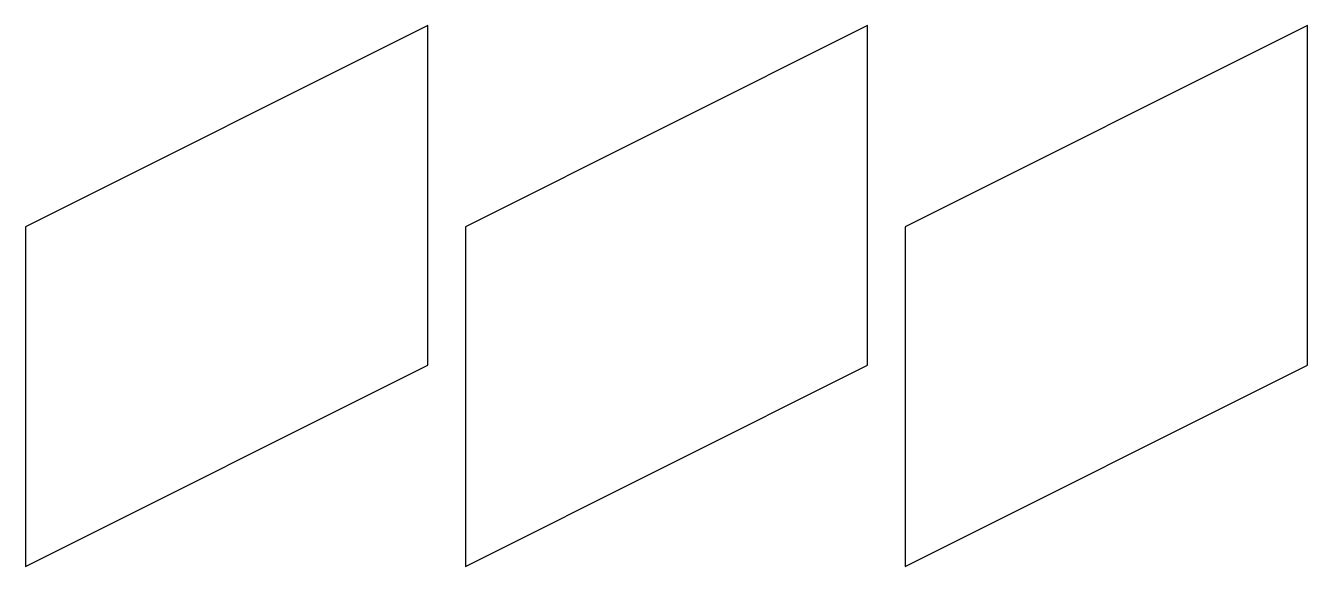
# Model space of a CAD drawing. Extents: x 0 to 3400, y 0 to 1433.
import ezdxf

# ---------------------------------------------------------------- set-up
doc = ezdxf.new("R2010")
doc.units = 0
doc.layers.add('CUT', color=7, linetype='Continuous')

msp = doc.modelspace()

# ---------------------------------------------------------------- linework, layer by layer
at = {"layer": 'CUT'}
for points in [[(0, 0), (1066.666667, 533.333333), (1066.666667, 1433.333333), (0, 900)], [(1166.666667, 0), (2233.333333, 533.333333), (2233.333333, 1433.333333), (1166.666667, 900)], [(2333.333333, 0), (3400, 533.333333), (3400, 1433.333333), (2333.333333, 900)]]:
    msp.add_lwpolyline(points, close=True, dxfattribs=at)

doc.saveas('drawing.dxf')
